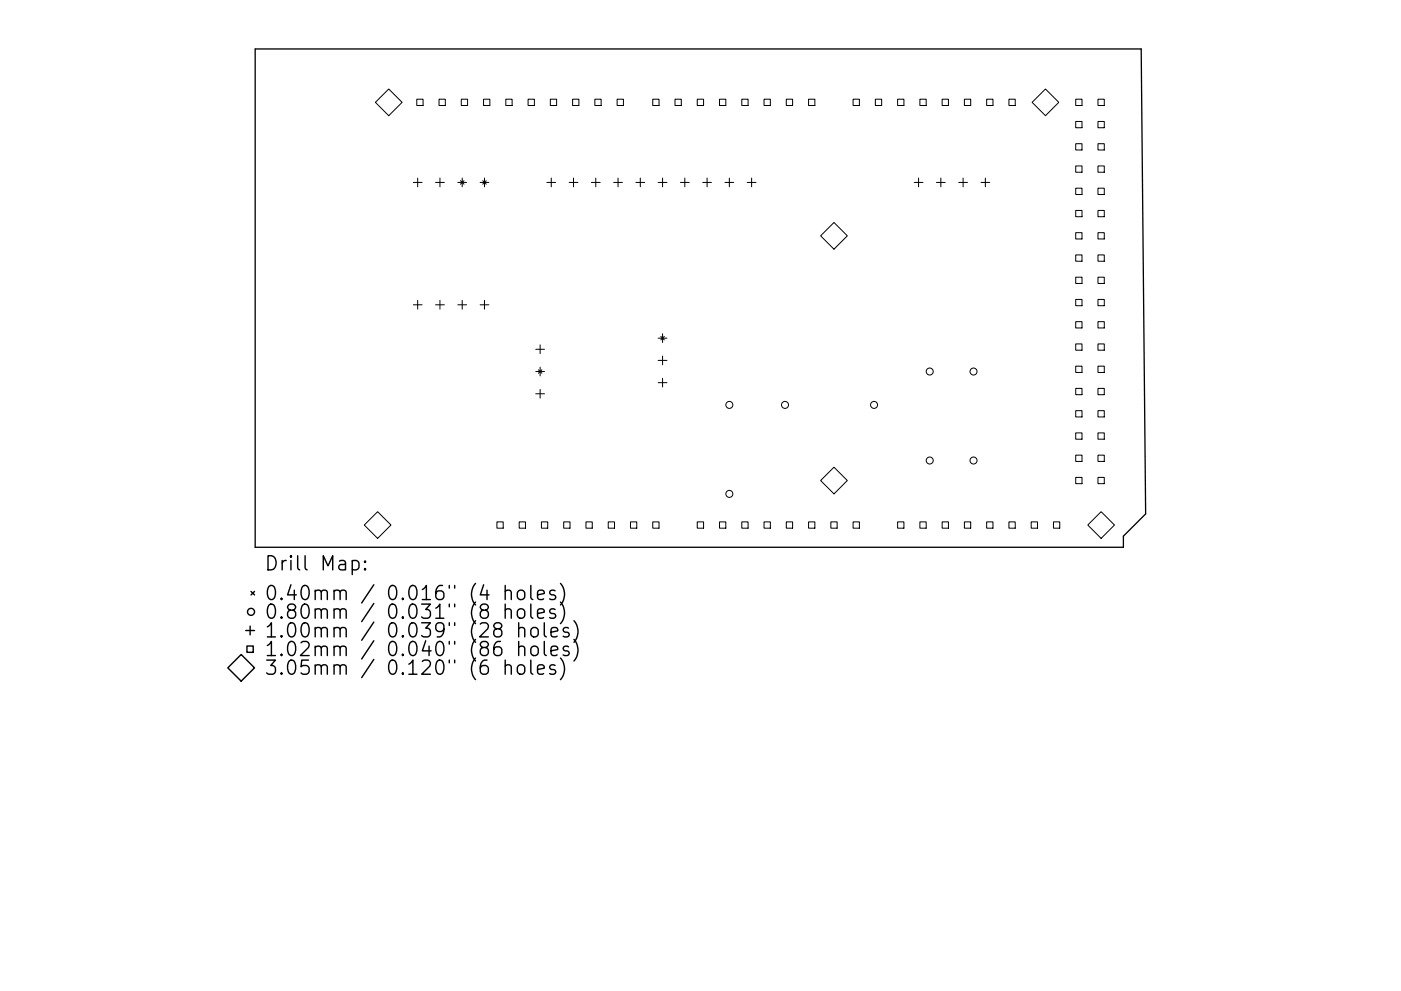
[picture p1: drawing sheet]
<svg xmlns="http://www.w3.org/2000/svg" width="297mm" height="210mm" viewBox="0 0 297 210" stroke-linecap="round" stroke-linejoin="round" font-family="sans-serif">
<defs><g id="words">
<g font-size="4.2">
<text x="56" y="121.1">Drill Map:</text>
<text x="56" y="127.4">0.40mm / 0.016&quot; (4 holes)</text>
<text x="56" y="131.3">0.80mm / 0.031&quot; (8 holes)</text>
<text x="56" y="135.3">1.00mm / 0.039&quot; (28 holes)</text>
<text x="56" y="139.2">1.02mm / 0.040&quot; (86 holes)</text>
<text x="56" y="143.2">3.05mm / 0.120&quot; (6 holes)</text>
</g>
</g></defs>
<path d="M54.1 10.4h187.9l.9 98.6-4.7 4.8v2.3h-184.1z" fill="none" stroke="#000" stroke-width=".28"/>
<g fill="none" stroke="#000" stroke-width=".21">
<path d="M79.6 21.7l2.8-2.8 2.9 2.8-2.9 2.8zM87.6 38.7h1.9M88.4 21h1.3v1.4h-1.3zM88.6 37.8v1.8M92.3 38.7h1.9M93.1 21h1.3v1.4h-1.3zM93.3 37.8v1.8M97.1 38.7h1.8M97.6 38.3l.8 .8M97.8 21h1.3v1.4h-1.3zM98 37.8v1.8M98.4 38.3l-.8 .8"/>
<path d="M101.8 38.7h1.8M102.3 38.3l.8 .8M102.5 21h1.4v1.4h-1.4zM102.7 37.8v1.8M103.1 38.3l-.8 .8M107.2 21h1.4v1.4h-1.4zM112 21h1.3v1.4h-1.3zM115.9 38.7h1.9M116.7 21h1.3v1.4h-1.3zM116.9 37.8v1.8M120.7 38.7h1.8M121.4 21h1.3v1.4h-1.3z"/>
<path d="M121.6 37.8v1.8M125.4 38.7h1.8M126.1 21h1.4v1.4h-1.4zM126.3 37.8v1.8M130.1 38.7h1.9M130.8 21h1.4v1.4h-1.4zM131 37.8v1.8M134.8 38.7h1.9M135.8 37.8v1.8M138.4 21h1.3v1.4h-1.3zM139.5 38.7h1.9M140.5 37.8v1.8"/>
<path d="M143.1 21h1.3v1.4h-1.3zM144.3 38.7h1.8M145.2 37.8v1.8M147.8 21h1.4v1.4h-1.4zM149 38.7h1.8M149.9 37.8v1.8M152.6 21h1.3v1.4h-1.3zM153.7 38.7h1.9M154.6 37.8v1.8M157.3 21h1.3v1.4h-1.3zM158.4 38.7h1.9M159.4 37.8v1.8"/>
<path d="M162 21h1.3v1.4h-1.3zM166.7 21h1.3v1.4h-1.3zM171.4 21h1.4v1.4h-1.4zM180.9 21h1.3v1.4h-1.3zM185.6 21h1.3v1.4h-1.3zM190.3 21h1.3v1.4h-1.3zM193.8 38.7h1.9M194.8 37.8v1.8M195 21h1.4v1.4h-1.4zM198.5 38.7h1.9M199.5 37.8v1.8M199.8 21h1.3v1.4h-1.3z"/>
<path d="M203.3 38.7h1.8M204.2 37.8v1.8M204.5 21h1.3v1.4h-1.3zM208 38.7h1.8M208.9 37.8v1.8M209.2 21h1.3v1.4h-1.3zM213.9 21h1.3v1.4h-1.3zM218.8 21.7l2.9-2.8 2.8 2.8-2.8 2.8zM228.1 21h1.3v1.4h-1.3zM228.1 25.8h1.3v1.3h-1.3zM228.1 30.5h1.3v1.3h-1.3zM228.1 35.2h1.3v1.3h-1.3z"/>
<path d="M228.1 39.9h1.3v1.4h-1.3zM232.8 21h1.3v1.4h-1.3zM232.8 25.8h1.3v1.3h-1.3zM232.8 30.5h1.3v1.3h-1.3zM232.8 35.2h1.3v1.3h-1.3zM232.8 39.9h1.3v1.4h-1.3zM174 50l2.8-2.8 2.9 2.8-2.9 2.9zM228.1 44.6h1.3v1.4h-1.3zM228.1 49.4h1.3v1.3h-1.3zM228.1 54.1h1.3v1.3h-1.3zM228.1 58.8h1.3v1.3h-1.3zM232.8 44.6h1.3v1.4h-1.3z"/>
<path d="M232.8 49.4h1.3v1.3h-1.3zM232.8 54.1h1.3v1.3h-1.3zM232.8 58.8h1.3v1.3h-1.3zM87.6 64.7h1.9M88.6 63.7v1.9M92.3 64.7h1.9M93.3 63.7v1.9M97.1 64.7h1.8M98 63.7v1.9M101.8 64.7h1.8M102.7 63.7v1.9M113.6 74.1h1.8"/>
<path d="M113.6 78.8h1.8M114.1 78.5l.8 .7M114.5 73.2v1.8M114.5 77.9v1.9M114.9 78.5l-.8 .7M139.5 71.7h1.9M139.5 76.5h1.9M140.1 71.4l.7 .7M140.5 70.8v1.9M140.5 75.5v1.9M140.8 71.4l-.7 .7M228.1 63.5h1.3v1.4h-1.3z"/>
<path d="M228.1 68.2h1.3v1.4h-1.3zM228.1 73h1.3v1.3h-1.3zM228.1 77.7h1.3v1.3h-1.3zM232.8 63.5h1.3v1.4h-1.3zM232.8 68.2h1.3v1.4h-1.3zM232.8 73h1.3v1.3h-1.3zM232.8 77.7h1.3v1.3h-1.3zM113.6 83.5h1.8M114.5 82.6v1.9M139.5 81.2h1.9M140.5 80.3v1.8M228.1 82.4h1.3v1.3h-1.3z"/>
<path d="M228.1 87.1h1.3v1.4h-1.3zM228.1 91.8h1.3v1.4h-1.3zM228.1 96.6h1.3v1.3h-1.3zM232.8 82.4h1.3v1.3h-1.3zM232.8 87.1h1.3v1.4h-1.3zM232.8 91.8h1.3v1.4h-1.3zM232.8 96.6h1.3v1.3h-1.3zM77.2 111.4l2.9-2.8 2.8 2.8-2.8 2.8zM105.4 110.7h1.3v1.4h-1.3zM110.1 110.7h1.3v1.4h-1.3zM114.8 110.7h1.3v1.4h-1.3zM119.5 110.7h1.3v1.4h-1.3z"/>
<path d="M124.2 110.7h1.4v1.4h-1.4zM129 110.7h1.3v1.4h-1.3zM133.7 110.7h1.3v1.4h-1.3zM138.4 110.7h1.3v1.4h-1.3zM147.8 110.7h1.4v1.4h-1.4zM152.6 110.7h1.3v1.4h-1.3zM157.3 110.7h1.3v1.4h-1.3zM162 110.7h1.3v1.4h-1.3zM166.7 110.7h1.3v1.4h-1.3zM171.4 110.7h1.4v1.4h-1.4zM174 102l2.8-2.9 2.9 2.9-2.9 2.8zM176.2 110.7h1.3v1.4h-1.3z"/>
<path d="M180.9 110.7h1.3v1.4h-1.3zM190.3 110.7h1.3v1.4h-1.3zM195 110.7h1.4v1.4h-1.4zM199.8 110.7h1.3v1.4h-1.3zM204.5 110.7h1.3v1.4h-1.3zM209.2 110.7h1.3v1.4h-1.3zM213.9 110.7h1.3v1.4h-1.3zM218.6 110.7h1.4v1.4h-1.4zM223.4 110.7h1.3v1.4h-1.3zM228.1 101.3h1.3v1.3h-1.3zM230.6 111.4l2.9-2.8 2.8 2.8-2.8 2.8zM232.8 101.3h1.3v1.3h-1.3z"/>
<circle cx="197.1" cy="78.8" r=".74"/>
<circle cx="206.4" cy="78.8" r=".74"/>
<circle cx="154.6" cy="85.9" r=".74"/>
<circle cx="166.4" cy="85.9" r=".74"/>
<circle cx="185.3" cy="85.9" r=".74"/>
<circle cx="197.1" cy="97.7" r=".74"/>
<circle cx="206.4" cy="97.7" r=".74"/>
<circle cx="154.6" cy="104.8" r=".74"/>
</g>
<g fill="none" stroke="#000" stroke-width=".3">
<path d="M74.7 119.1l.8-.2 .6 .6v.8l-.3 .5-.3 .1-.8-.1M77.4 119.1l.1 .1-.1 .1-.1-.1 .1-.1v.2M51.1 138.9l2.9 2.8-2.9 2.8-2.8-2.8zM52.1 133.8h1.9M52.4 137.1h1.3v1.3h-1.3zM53 132.8v1.9M53.2 125.5l.8 .7M54 125.5l-.8 .7M77.4 120.6l.1 .2-.1 .1-.1-.1 .1-.2v.3M107.1 125.5a.74 .74 0 0 1 1.3 .1v1.6M107.1 129.5a.75 .75 0 0 1 1.3 .1v1.6M107.1 124.2v3"/>
<path d="M107.1 128.2v3M109.8 125.5a.81 .81 0 0 1 .8-.3 .81 .81 0 0 1 .7 .6v.8a.81 .81 0 0 1-.8 .6 .81 .81 0 0 1-.8-.6v-.8zM109.8 129.5a.81 .81 0 0 1 .8-.3 .81 .81 0 0 1 .7 .5v.9a.81 .81 0 0 1-.8 .6 .81 .81 0 0 1-.8-.6v-.9zM110 133.4a.74 .74 0 0 1 1.3 .2v1.5M110 137.4a.74 .74 0 0 1 1.3 .1v1.6M110 132.1v3M110 136.1v3M112.5 124.2v2.6l.5 .4M112.5 128.2v2.5l.5 .5M112.7 133.4a.81 .81 0 0 1 .8-.3 .81 .81 0 0 1 .6 .6v.9a.81 .81 0 0 1-.8 .6 .81 .81 0 0 1-.8-.6v-.9zM112.8 137.2a.81 .81 0 0 1 1.3 .5v.8a.81 .81 0 0 1-.8 .6 .81 .81 0 0 1-.8-.6v-.8zM114 126.2l1.4-.3-.1-.5-.9-.2-.4 .4v1.2l.1 .3 .3 .1 .9-.1"/>
<path d="M114 130.2l1.4-.3-.1-.6-.9-.1-.4 .4v1.1l.1 .3 .3 .2 .9-.2M115.4 132.1v2.6l.4 .4M115.4 136.1v2.6l.4 .4M116.8 134.1l1.5-.3-.2-.5-.8-.2-.5 .5v1.1l.2 .3 .3 .1 .8-.1M116.8 138.1l1.5-.3-.2-.6-.8-.1-.5 .4v1.2l.2 .2 .3 .2 .8-.2M117.7 125.4l-.7-.2-.5 .4 .2 .5 1 .3 .1 .2-.1 .5-.3 .1-.9-.1M117.7 129.3l-.7-.1-.5 .4 .2 .4 1 .3 .1 .3-.1 .4-.3 .2-.9-.2M118.8 123.8a3.4 3.4 0 0 1 0 4.6M118.8 127.7a3.4 3.4 0 0 1 0 4.6M118.8 139.6a3.4 3.4 0 0 1 0 4.6M120.5 133.3l-.7-.2-.4 .5 .1 .4 1 .3 .2 .3-.2 .4-.2 .1-.9-.1M120.5 137.2l-.7-.1-.4 .4 .1 .4 1 .3 .2 .3-.2 .4-.2 .2-.9-.2"/>
<path d="M121.7 131.7a3.4 3.4 0 0 1 0 4.6M121.7 135.7a3.4 3.4 0 0 1 0 4.5M107.1 141.3a.74 .74 0 0 1 1.3 .2v1.5M107.1 140v3M109.8 141.3a.81 .81 0 0 1 .8-.3 .81 .81 0 0 1 .7 .6v.9a.81 .81 0 0 1-.8 .6 .81 .81 0 0 1-.8-.6v-.9zM112.5 140v2.6l.5 .4M114 142l1.4-.2-.1-.6-.9-.2-.4 .5v1.1l.1 .3 .3 .1 .9-.1M117.7 141.2l-.7-.2-.5 .5 .2 .4 1 .3 .1 .3-.1 .4-.3 .1-.9-.1"/>
<circle cx="53.2" cy="129.8" r=".74"/>
</g>
<use href="#words"/>
</svg>
